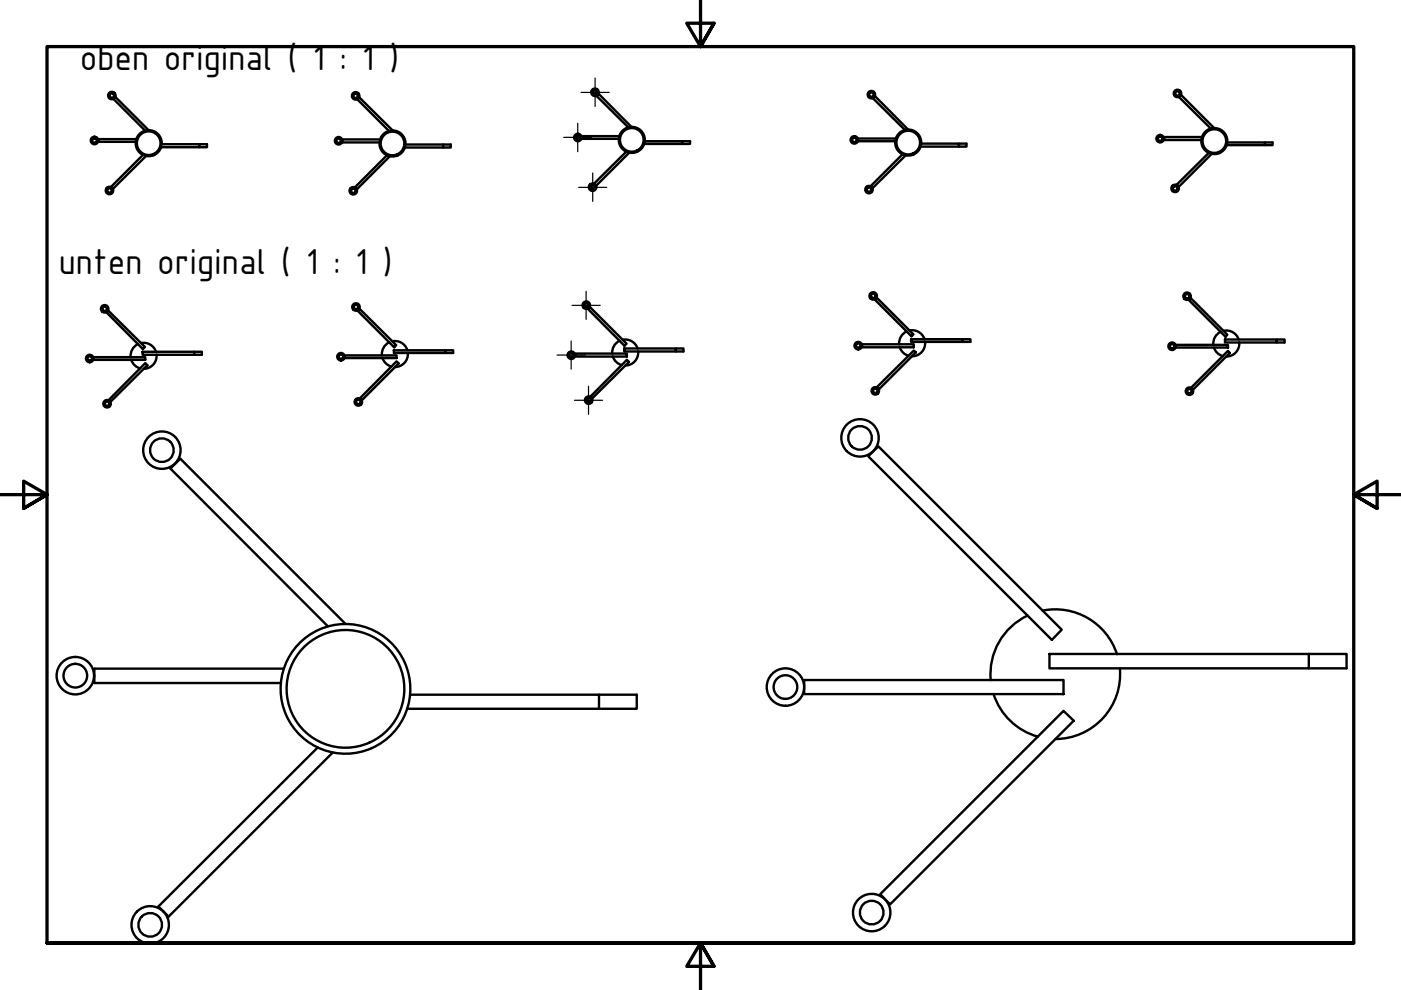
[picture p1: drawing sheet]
<svg xmlns="http://www.w3.org/2000/svg" width="297mm" height="210mm" viewBox="0 0 297 210" stroke-linecap="round" stroke-linejoin="round" font-family="sans-serif">
<defs><g id="words">
<g font-size="8.3">
<text x="16.9" y="14.8">oben original ( 1 : 1 )</text>
<text x="12.4" y="58.1">unten original ( 1 : 1 )</text>
</g>
</g></defs>
<!-- layer: Sichtbar (ISO) -->
<g fill="none" stroke="#000" stroke-width=".51">
<path d="M28.9 29.5h-8v.6h7.9M30.4 32.8l-6.8 6.8 .4 .4 7-6.9M31.5 27.6l-7-7-.4 .4 6.7 6.7M34.2 30.6h8.1v.6h-8.2M42.3 30.6h1.6v.6h-1.6M80.6 29.6h-8v.6h7.9M82 32.9l-6.7 6.8 .4 .4 7-7M83.2 27.7l-7-7-.4 .4 6.7 6.7M86 30.6h8v.7h-8.1M94 30.6h1.6v.7h-1.6M131.3 28.9h-8v.5h7.9M132.8 32.2l-6.8 6.7 .4 .4 7-6.9"/>
<path d="M133.9 27l-7-7.1-.4 .5 6.7 6.6M136.7 29.9h8v.6h-8.1M144.7 29.9h1.6v.6h-1.6M189.9 29.4h-8v.5h7.9M191.4 32.7l-6.8 6.8 .4 .3 7-6.9M192.5 27.5l-7-7.1-.4 .5 6.7 6.6M195.3 30.5h8v.6h-8.1M203.3 30.5h1.6v.6h-1.6M254.8 29.1h-8v.6h7.9M256.3 32.4l-6.8 6.8 .4 .4 7-7M257.4 27.1l-7-6.9-.4 .4 6.7 6.7M260.2 30.2h8v.6h-8.2"/>
<path d="M268.2 30.2h1.6v.6h-1.6M19.8 75.7h11v.6h-11zM22.9 65.8l7.8 7.8-.4 .4-7.8-7.8zM27.8 76.3l.7 1.1 1.2 .7M29.3 72.9a2.76 2.76 0 0 0-1.6 2.8M29.9 72.7a2.76 2.76 0 0 1 3.2 1.9M30.2 74.6h11v.6h-11zM30.8 77l.4 .4-7.8 7.8-.3-.4zM33.2 75.2a2.76 2.76 0 0 1-2.7 3M41.2 74.6h1.6v.6h-1.6M73.1 75.3h11v.6h-11zM76.2 65.4l7.8 7.8-.4 .4-7.8-7.7z"/>
<path d="M81.1 75.9l.7 1.2 1.2 .6M82.5 72.6a2.76 2.76 0 0 0-1.5 2.7M83.2 72.4a2.76 2.76 0 0 1 3.2 1.8M83.5 74.3h11v.5h-11zM84.1 76.6l.4 .5-7.8 7.8-.4-.5zM86.5 74.8a2.76 2.76 0 0 1-2.8 3M94.5 74.3h1.6v.5h-1.6M121.9 75h11v.6h-11zM125 65.1l7.8 7.8-.4 .4-7.7-7.8zM129.9 75.6l.7 1.1 1.2 .7M131.4 72.2a2.76 2.76 0 0 0-1.6 2.8M132 72a2.76 2.76 0 0 1 3.2 1.9"/>
<path d="M132.3 73.9h11v.6h-11zM132.9 76.3l.4 .4-7.8 7.8-.3-.4zM135.3 74.5a2.76 2.76 0 0 1-2.7 3M143.3 73.9h1.6v.6h-1.6M182.8 73h10.9v.6h-10.9zM185.9 63.1l7.8 7.8-.5 .4-7.7-7.8zM190.8 73.6l.7 1.2 1.1 .6M192.2 70.3a2.76 2.76 0 0 0-1.6 2.7M192.8 70.1a2.76 2.76 0 0 1 3.2 1.8M193.2 71.9h11v.6h-11zM196.1 72.5a2.76 2.76 0 0 1-2.7 3M204.2 71.9h1.5v.6h-1.5"/>
<path d="M249.3 73.1h11v.6h-11zM252 63.6l.5-.4 7.7 7.8-.4 .4zM257.4 73.7l.7 1.1 1.2 .7M258.8 70.3a2.76 2.76 0 0 0-1.6 2.8M259.5 70.1a2.76 2.76 0 0 1 3.1 1.9M259.7 72h11v.6h-11zM262.8 72.6a2.76 2.76 0 0 1-2.8 3M270.7 72h1.7v.6h-1.7M184.1 96.7l2.1-2 38.9 38.8-2.1 2.2zM185.9 82.1l7.8-7.8 .5 .4-7.8 7.8zM252.5 82.2l7.8-7.8 .4 .4-7.7 7.8zM73.3 132.3l-35.1-35-2.1 2 33.4 33.5"/>
<path d="M217.9 130.5a13.7 13.7 0 0 0-7.8 13.7M221 129.5a13.7 13.7 0 0 1 15.8 9.2M222.5 138.7h55v3h-55zM277.5 138.7h8v3h-8M60.2 141.8h-40.2v3h39.6M67.4 158.5l-33.8 33.7 2.2 2.1 34.7-34.8M86.9 147.3h40.1v3h-40.7M127 147.3h8v3h-8M170.5 144.2h55v3h-55zM210.7 147.2a13.7 13.7 0 0 0 9.3 9M225.5 150.7l2.1 2.1-38.9 38.9-2.1-2.1zM237.4 141.7a13.7 13.7 0 0 1-13.6 15"/>
<circle cx="126.1" cy="19.6" r=".79"/>
<circle cx="126.1" cy="19.6" r=".48"/>
<circle cx="249.7" cy="19.8" r=".79"/>
<circle cx="249.7" cy="19.8" r=".48"/>
<circle cx="20" cy="29.8" r=".79"/>
<circle cx="20" cy="29.8" r=".48"/>
<circle cx="23.7" cy="20.3" r=".79"/>
<circle cx="23.7" cy="20.3" r=".48"/>
<circle cx="31.5" cy="30.4" r="2.51"/>
<circle cx="31.5" cy="30.4" r="2.76"/>
<circle cx="71.8" cy="29.8" r=".79"/>
<circle cx="71.8" cy="29.8" r=".48"/>
<circle cx="75.4" cy="20.3" r=".79"/>
<circle cx="75.4" cy="20.3" r=".48"/>
<circle cx="83.2" cy="30.4" r="2.51"/>
<circle cx="83.2" cy="30.4" r="2.76"/>
<circle cx="122.5" cy="29.2" r=".79"/>
<circle cx="122.5" cy="29.2" r=".48"/>
<circle cx="125.6" cy="39.7" r=".79"/>
<circle cx="125.6" cy="39.7" r=".48"/>
<circle cx="134" cy="29.7" r="2.51"/>
<circle cx="134" cy="29.7" r="2.76"/>
<circle cx="181.1" cy="29.7" r=".79"/>
<circle cx="181.1" cy="29.7" r=".48"/>
<circle cx="184.8" cy="20.1" r=".79"/>
<circle cx="184.8" cy="20.1" r=".48"/>
<circle cx="192.6" cy="30.2" r="2.51"/>
<circle cx="192.6" cy="30.2" r="2.76"/>
<circle cx="246" cy="29.4" r=".79"/>
<circle cx="246" cy="29.4" r=".48"/>
<circle cx="249.1" cy="39.9" r=".79"/>
<circle cx="249.1" cy="39.9" r=".48"/>
<circle cx="257.5" cy="29.9" r="2.51"/>
<circle cx="257.5" cy="29.9" r="2.76"/>
<circle cx="23.2" cy="40.4" r=".79"/>
<circle cx="23.2" cy="40.4" r=".48"/>
<circle cx="74.9" cy="40.5" r=".79"/>
<circle cx="74.9" cy="40.5" r=".48"/>
<circle cx="184.2" cy="40.2" r=".79"/>
<circle cx="184.2" cy="40.2" r=".48"/>
<circle cx="19" cy="76" r=".48"/>
<circle cx="19" cy="76" r=".79"/>
<circle cx="22.2" cy="65.5" r=".48"/>
<circle cx="22.2" cy="65.5" r=".79"/>
<circle cx="72.3" cy="75.6" r=".48"/>
<circle cx="72.3" cy="75.6" r=".79"/>
<circle cx="75.5" cy="65.1" r=".48"/>
<circle cx="75.5" cy="65.1" r=".79"/>
<circle cx="121.1" cy="75.3" r=".48"/>
<circle cx="121.1" cy="75.3" r=".79"/>
<circle cx="124.3" cy="64.7" r=".48"/>
<circle cx="124.3" cy="64.7" r=".79"/>
<circle cx="182" cy="73.3" r=".48"/>
<circle cx="182" cy="73.3" r=".79"/>
<circle cx="185.1" cy="62.7" r=".48"/>
<circle cx="185.1" cy="62.7" r=".79"/>
<circle cx="248.5" cy="73.4" r=".48"/>
<circle cx="248.5" cy="73.4" r=".79"/>
<circle cx="251.7" cy="62.8" r=".48"/>
<circle cx="251.7" cy="62.8" r=".79"/>
<circle cx="22.7" cy="85.6" r=".48"/>
<circle cx="22.7" cy="85.6" r=".79"/>
<circle cx="34.3" cy="95.4" r="4"/>
<circle cx="34.3" cy="95.4" r="2.51"/>
<circle cx="76" cy="85.2" r=".48"/>
<circle cx="76" cy="85.2" r=".79"/>
<circle cx="124.8" cy="84.8" r=".48"/>
<circle cx="124.8" cy="84.8" r=".79"/>
<circle cx="182.3" cy="92.8" r="2.51"/>
<circle cx="182.3" cy="92.8" r="4"/>
<circle cx="185.6" cy="82.9" r=".48"/>
<circle cx="185.6" cy="82.9" r=".79"/>
<circle cx="252.2" cy="82.9" r=".48"/>
<circle cx="252.2" cy="82.9" r=".79"/>
<circle cx="16" cy="143.3" r="4"/>
<circle cx="16" cy="143.3" r="2.51"/>
<circle cx="73.2" cy="146.1" r="13.7"/>
<circle cx="73.2" cy="146.1" r="12.5"/>
<circle cx="166.5" cy="145.7" r="2.51"/>
<circle cx="166.5" cy="145.7" r="4"/>
<circle cx="31.8" cy="196.1" r="2.51"/>
<circle cx="31.8" cy="196.1" r="4"/>
<circle cx="184.8" cy="193.5" r="4"/>
<circle cx="184.8" cy="193.5" r="2.51"/>
</g>
<!-- layer: Rahmen (ISO) -->
<path d="M148.5 -.1v10l-2.9-5h5.8l-2.9 5 2.9-5M0 104.9h10l-5-2.9v5.8l5-2.9-5 2.9M297 104.9h-10l5-2.9v5.8l-5-2.9 5 2.9M10 199.9v-190h277v190h-277h277M151.4 204.9l-2.9-5 2.9 5h-5.8l2.9-5v10" fill="none" stroke="#000" stroke-width=".7"/>
<!-- layer: Mittelpunktmarkierung (ISO) -->
<path d="M123.2 19.6h6M126.2 16.5v6.1M119.5 29.1h6M122.5 26.1v6.1M122.7 39.7h6M125.7 36.7v6M118.1 75.3h6M121.1 72.3v6M121.3 64.7h6M124.3 61.8v5.9M121.8 84.9h6M124.8 81.9v6" fill="none" stroke="#000" stroke-width=".25"/>
<use href="#words"/>
</svg>
